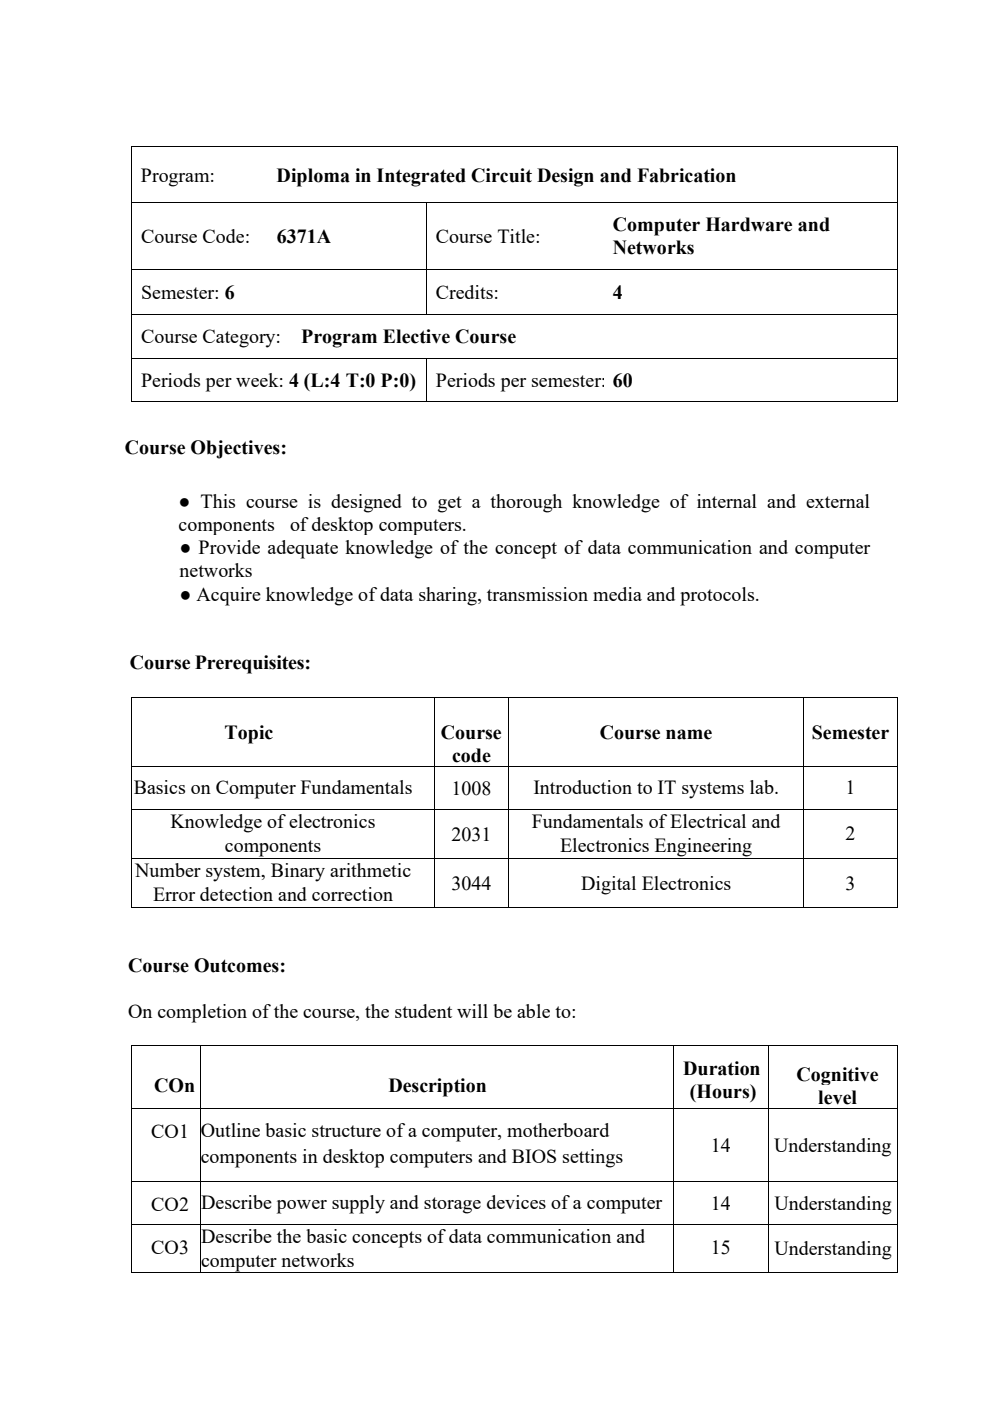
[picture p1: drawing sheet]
<svg xmlns="http://www.w3.org/2000/svg" width="210mm" height="297mm" viewBox="0 0 210 297" stroke-linecap="round" stroke-linejoin="round" font-family="sans-serif">
<defs><g id="words">
<g font-size="4.2">
<text x="29.9" y="38.5">Program:</text>
<text x="58.7" y="38.5">Diploma in Integrated Circuit Design and Fabrication</text>
<text x="29.9" y="51.5">Course Code:</text>
<text x="58.7" y="51.5">6371A</text>
<text x="92.5" y="51.5">Course Title:</text>
<text x="130" y="49.1">Computer Hardware and</text>
<text x="130" y="53.9">Networks</text>
<text x="29.9" y="63.3">Semester: 6</text>
<text x="92.5" y="63.3">Credits:</text>
<text x="130" y="63.3">4</text>
<text x="29.9" y="72.8">Course Category:</text>
<text x="63.9" y="72.8">Program Elective Course</text>
<text x="29.9" y="82">Periods per week: 4 (L:4 T:0 P:0)</text>
<text x="92.5" y="82">Periods per semester: 60</text>
<text x="26.5" y="96.4">Course Objectives:</text>
<text x="37.9" y="107.7">● This course is designed to get a thorough knowledge of internal and external</text>
<text x="37.9" y="112.6">components</text>
<text x="61.5" y="112.6">of desktop computers.</text>
<text x="38.1" y="117.5">● Provide adequate knowledge of the concept of data communication and computer</text>
<text x="38.1" y="122.4">networks</text>
<text x="38.1" y="127.3">● Acquire knowledge of data sharing, transmission media and protocols.</text>
<text x="27.5" y="141.9">Course Prerequisites:</text>
<text x="47.6" y="156.6">Topic</text>
<text x="93.5" y="156.6">Course</text>
<text x="95.9" y="161.5">code</text>
<text x="127.2" y="156.6">Course name</text>
<text x="172.2" y="156.6">Semester</text>
<text x="28.4" y="168.4">Basics on Computer Fundamentals</text>
<text x="95.8" y="168.6">1008</text>
<text x="113.2" y="168.4">Introduction to IT systems lab.</text>
<text x="179.4" y="168.4">1</text>
<text x="36.2" y="175.6">Knowledge of electronics</text>
<text x="95.8" y="178.3">2031</text>
<text x="112.8" y="175.6">Fundamentals of Electrical and</text>
<text x="179.4" y="178.2">2</text>
<text x="47.7" y="180.7">components</text>
<text x="118.8" y="180.7">Electronics Engineering</text>
<text x="28.7" y="186">Number system, Binary arithmetic</text>
<text x="32.5" y="191.1">Error detection and correction</text>
<text x="95.8" y="188.7">3044</text>
<text x="123.3" y="188.6">Digital Electronics</text>
<text x="179.4" y="188.6">3</text>
<text x="27.2" y="206.2">Course Outcomes:</text>
<text x="27.2" y="215.9">On completion of the course, the student will be able to:</text>
<text x="144.9" y="227.9">Duration</text>
<text x="32.7" y="231.5">COn</text>
<text x="82.4" y="231.5">Description</text>
<text x="146.3" y="232.7">(Hours)</text>
<text x="169" y="229.1">Cognitive</text>
<text x="173.6" y="234">level</text>
<text x="32.1" y="241.3">CO1</text>
<text x="42.6" y="241">Outline basic structure of a computer, motherboard</text>
<text x="150.8" y="244.2">14</text>
<text x="164.2" y="244.2">Understanding</text>
<text x="42.6" y="246.6">components in desktop computers and BIOS settings</text>
<text x="32.1" y="256.7">CO2</text>
<text x="42.7" y="256.4">Describe power supply and storage devices of a computer</text>
<text x="150.8" y="256.5">14</text>
<text x="164.3" y="256.5">Understanding</text>
<text x="42.7" y="263.6">Describe the basic concepts of data communication and</text>
<text x="32.1" y="265.8">CO3</text>
<text x="42.7" y="268.6">computer networks</text>
<text x="150.8" y="265.9">15</text>
<text x="164.3" y="266.1">Understanding</text>
</g>
</g></defs>
<g fill="#000">
<path d="M27.8 31h.2v.2h-.2zM56.7 31h.2v.2h-.2zM190.3 31h.2v.2h-.2zM27.8 42.8h.2v.2h-.2zM27.8 57h.2v.1h-.2zM56.7 42.8h.2v.2h-.2zM56.7 57h.2v.1h-.2zM90.3 42.8h.2v.2h-.2zM90.3 57h.2v.1h-.2zM127.9 42.8h.2v.2h-.2zM127.9 57h.2v.1h-.2zM190.3 42.8h.2v.2h-.2z"/>
<path d="M190.3 57h.2v.1h-.2zM27.8 66.5h.2v.2h-.2zM27.8 75.8h.2v.2h-.2zM56.7 66.5h.2v.2h-.2zM90.3 66.5h.2v.2h-.2zM90.3 75.8h.2v.2h-.2zM127.9 66.5h.2v.2h-.2zM127.9 75.8h.2v.2h-.2zM190.3 66.5h.2v.2h-.2zM190.3 75.8h.2v.2h-.2zM27.8 85.1h.2v.2h-.2zM90.3 85.1h.2v.2h-.2z"/>
<path d="M127.7 85.1h.1v.2h-.1zM190.3 85.1h.2v.2h-.2z"/>
</g>
<g fill="none" stroke="#000" stroke-width=".21">
<path d="M27.9 31.2v11.6M28 31.1h28.7M56.9 31.1h133.4M190.4 31.2v11.6M27.9 43v14M27.9 57.1v9.4M28 42.9h28.7M28 57.1h28.7M56.9 42.9h33.4M56.9 57.1h33.4M90.4 43v14M90.4 57.1v9.4"/>
<path d="M90.5 42.9h37.4M90.5 57.1h37.4M128.1 42.9h62.2M128.1 57.1h62.2M190.4 43v14M190.4 57.1v9.4M27.9 66.7v9.1M27.9 76v9.1M28 66.6h28.7M28 75.9h62.3M56.9 66.6h33.4M90.4 76v9.1"/>
<path d="M90.5 66.6h37.4M90.5 75.9h37.4M128.1 66.6h62.2M128.1 75.9h62.2M190.4 66.7v9.1M190.4 76v9.1M28 85.2h62.3M90.5 85.2h99.8"/>
</g>
<g fill="#fff">
<path d="M25.4 92.4h35.5v4.9h-35.5z"/>
<path d="M37.9 103.8h146.7v4.9h-146.7z"/>
<path d="M37.9 108.7h61.1v4.8h-61.1z"/>
<path d="M38.1 113.6h146.5v4.9h-146.5z"/>
<path d="M38.1 118.5h15.5v4.9h-15.5z"/>
<path d="M38.1 123.4h123.1v4.9h-123.1z"/>
<path d="M47.6 152.7h10.4v4.9h-10.4z"/>
<path d="M93.5 152.7h12.9v4.9h-12.9z"/>
<path d="M95.9 157.6h8.2v4.8h-8.2z"/>
<path d="M127.2 152.7h23.9v4.9h-23.9z"/>
<path d="M172.2 152.7h16.4v4.9h-16.4z"/>
</g>
<path d="M27.9 147.7v.1zM92 147.7l.1 .1zM107.9 147.7v.1zM170.4 147.7l.1 .1zM190.4 147.7l.1 .1z" fill="#000"/>
<path d="M27.9 147.8v14.6M27.9 147.8h64.1M92.1 147.8v14.6M92.1 147.8h15.8M107.9 147.8v14.6M107.9 147.8h62.5M170.4 147.8v14.6M170.5 147.8h19.9M190.4 147.8v14.6" fill="none" stroke="#000" stroke-width=".21"/>
<g fill="#fff">
<path d="M28.4 164.5h59.1v4.9h-59.1z"/>
<path d="M95.8 164.6h8.4v4.9h-8.4z"/>
<path d="M113.2 164.5h52v4.9h-52z"/>
<path d="M179.4 164.5h2.1v4.9h-2.1z"/>
</g>
<path d="M27.8 162.4h.2v.2h-.2zM28 162.4h.2v.2h-.2zM92 162.4h.2v.2h-.2zM107.9 162.4v.2zM170.4 162.4l.1 .2zM190.4 162.4l.1 .2z" fill="#000"/>
<path d="M27.9 162.6v8.9M28.2 162.5h63.8M92.1 162.6v8.9M92.2 162.5h15.7M107.9 162.6v8.9M107.9 162.5h62.5M170.4 162.6v8.9M170.5 162.5h19.9M190.4 162.6v8.9" fill="none" stroke="#000" stroke-width=".21"/>
<g fill="#fff">
<path d="M36.2 171.7h43.5v4.9h-43.5z"/>
<path d="M47.7 176.8h20.5v4.9h-20.5z"/>
<path d="M95.8 174.4h8.4v4.8h-8.4z"/>
<path d="M112.8 171.7h52.8v4.9h-52.8z"/>
<path d="M118.8 176.8h40.8v4.9h-40.8z"/>
<path d="M179.4 174.2h2.1v4.9h-2.1z"/>
</g>
<path d="M27.8 171.5h.2v.2h-.2zM92 171.5h.2v.2h-.2zM107.9 171.5v.2zM170.4 171.5l.1 .2zM190.4 171.5l.1 .2z" fill="#000"/>
<path d="M27.9 171.7v10.2M28 171.6h64M92.1 171.7v10.2M92.2 171.5h15.7M107.9 171.7v10.2M107.9 171.5h62.5M170.4 171.7v10.2M170.5 171.5h19.9M190.4 171.7v10.2" fill="none" stroke="#000" stroke-width=".21"/>
<g fill="#fff">
<path d="M28.7 182.1h58.5v4.8h-58.5z"/>
<path d="M32.5 187.2h50.9v4.9h-50.9z"/>
<path d="M95.8 184.7h8.4v4.9h-8.4z"/>
<path d="M123.3 184.7h31.9v4.8h-31.9z"/>
<path d="M179.4 184.7h2.1v4.8h-2.1z"/>
</g>
<path d="M27.8 181.9h.2v.2h-.2zM27.8 192.3h.2v.2h-.2zM92 181.9h.2v.2h-.2zM92 192.3h.2v.2h-.2zM107.9 181.9v.2zM107.9 192.3v.1zM170.4 181.9l.1 .2zM170.4 192.3l.1 .1zM190.4 181.9l.1 .2zM190.4 192.3l.1 .1z" fill="#000"/>
<g fill="none" stroke="#000" stroke-width=".21">
<path d="M27.9 182.1v10.2M28 182h64M28 192.4h64M92.1 182.1v10.2M92.2 181.9h15.7M92.2 192.4h15.7M107.9 182.1v10.2M107.9 181.9h62.5M107.9 192.4h62.5M170.4 182.1v10.2M170.5 181.9h19.9M170.5 192.4h19.9"/>
<path d="M190.4 182.1v10.2"/>
</g>
<g fill="#fff">
<path d="M27.2 202.2h33.5v4.9h-33.5z"/>
<path d="M27.2 212h95.1v4.8h-95.1z"/>
<path d="M32.7 227.6h8.7v4.9h-8.7z"/>
<path d="M82.4 227.6h20.9v4.9h-20.9z"/>
<path d="M144.9 223.9h16.5v4.9h-16.5z"/>
<path d="M146.3 228.8h14.1v4.9h-14.1z"/>
<path d="M169 225.2h17.4v4.8h-17.4z"/>
<path d="M173.6 230h8.2v4.9h-8.2z"/>
</g>
<path d="M27.9 221.7v.1zM42.5 221.7l.1 .1zM142.9 221.7l.1 .1zM162.9 221.7l.1 .1zM190.4 221.7l.1 .1z" fill="#000"/>
<path d="M27.9 221.8v13.1M27.9 221.7h14.6M42.5 221.8v13.1M42.6 221.7h100.3M142.9 221.8v13.1M143 221.7h19.9M162.9 221.8v13.1M163 221.7h27.4M190.4 221.8v13.1" fill="none" stroke="#000" stroke-width=".21"/>
<g fill="#fff">
<path d="M32.1 237.3h8v4.9h-8z"/>
<path d="M42.6 237.1h86.6v4.9h-86.6z"/>
<path d="M42.6 242.7h89.6v4.9h-89.6z"/>
<path d="M150.8 240.2h4.2v4.9h-4.2z"/>
<path d="M164.2 240.2h24.9v5h-24.9z"/>
</g>
<path d="M27.9 234.9v.1zM42.5 234.9l.1 .1zM142.9 234.9l.1 .1zM162.9 234.9l.1 .1zM190.4 234.9l.1 .1z" fill="#000"/>
<path d="M27.9 235v15.4M27.9 234.9h14.6M42.5 235v15.4M42.6 234.9h100.3M142.9 235v15.4M143 234.9h19.9M162.9 235v15.4M163 234.9h27.4M190.4 235v15.4" fill="none" stroke="#000" stroke-width=".21"/>
<g fill="#fff">
<path d="M32.1 252.8h8v4.8h-8z"/>
<path d="M42.7 252.5h97.8v4.8h-97.8z"/>
<path d="M150.8 252.6h4.2v4.8h-4.2z"/>
<path d="M164.3 252.6h24.9v4.8h-24.9z"/>
</g>
<path d="M27.9 250.4v.1zM42.5 250.4l.1 .1zM142.9 250.4l.1 .1zM162.9 250.4l.1 .1zM190.4 250.4l.1 .1z" fill="#000"/>
<path d="M27.9 250.5v9M27.9 250.4h14.6M42.5 250.5v9M42.6 250.4h100.3M142.9 250.5v9M143 250.4h19.9M162.9 250.5v9M163 250.4h27.4M190.4 250.5v9" fill="none" stroke="#000" stroke-width=".21"/>
<g fill="#fff">
<path d="M32.1 261.9h8v4.8h-8z"/>
<path d="M42.7 259.6h94.1v4.9h-94.1z"/>
<path d="M42.7 264.7h32.5v4.9h-32.5z"/>
<path d="M150.8 261.9h4.2v4.9h-4.2z"/>
<path d="M164.3 262.2h24.9v4.8h-24.9z"/>
</g>
<path d="M27.9 259.5v.1zM42.5 259.5l.1 .1zM142.9 259.5l.1 .1zM162.9 259.5l.1 .1zM190.4 259.5l.1 .1zM27.9 269.8v.1zM42.5 269.8l.1 .1zM142.9 269.8l.1 .1zM162.9 269.8l.1 .1zM190.4 269.8l.1 .1z" fill="#000"/>
<path d="M27.9 259.6v10.2M27.9 259.6h14.6v10.2M42.6 259.6h100.3M142.9 259.6v10.2M143 259.6h19.9M162.9 259.6v10.2M163 259.6h27.4M190.4 259.6v10.2M27.9 269.8h14.6M42.6 269.8h100.3M143 269.8h19.9M163 269.8h27.4" fill="none" stroke="#000" stroke-width=".21"/>
<use href="#words"/>
</svg>
